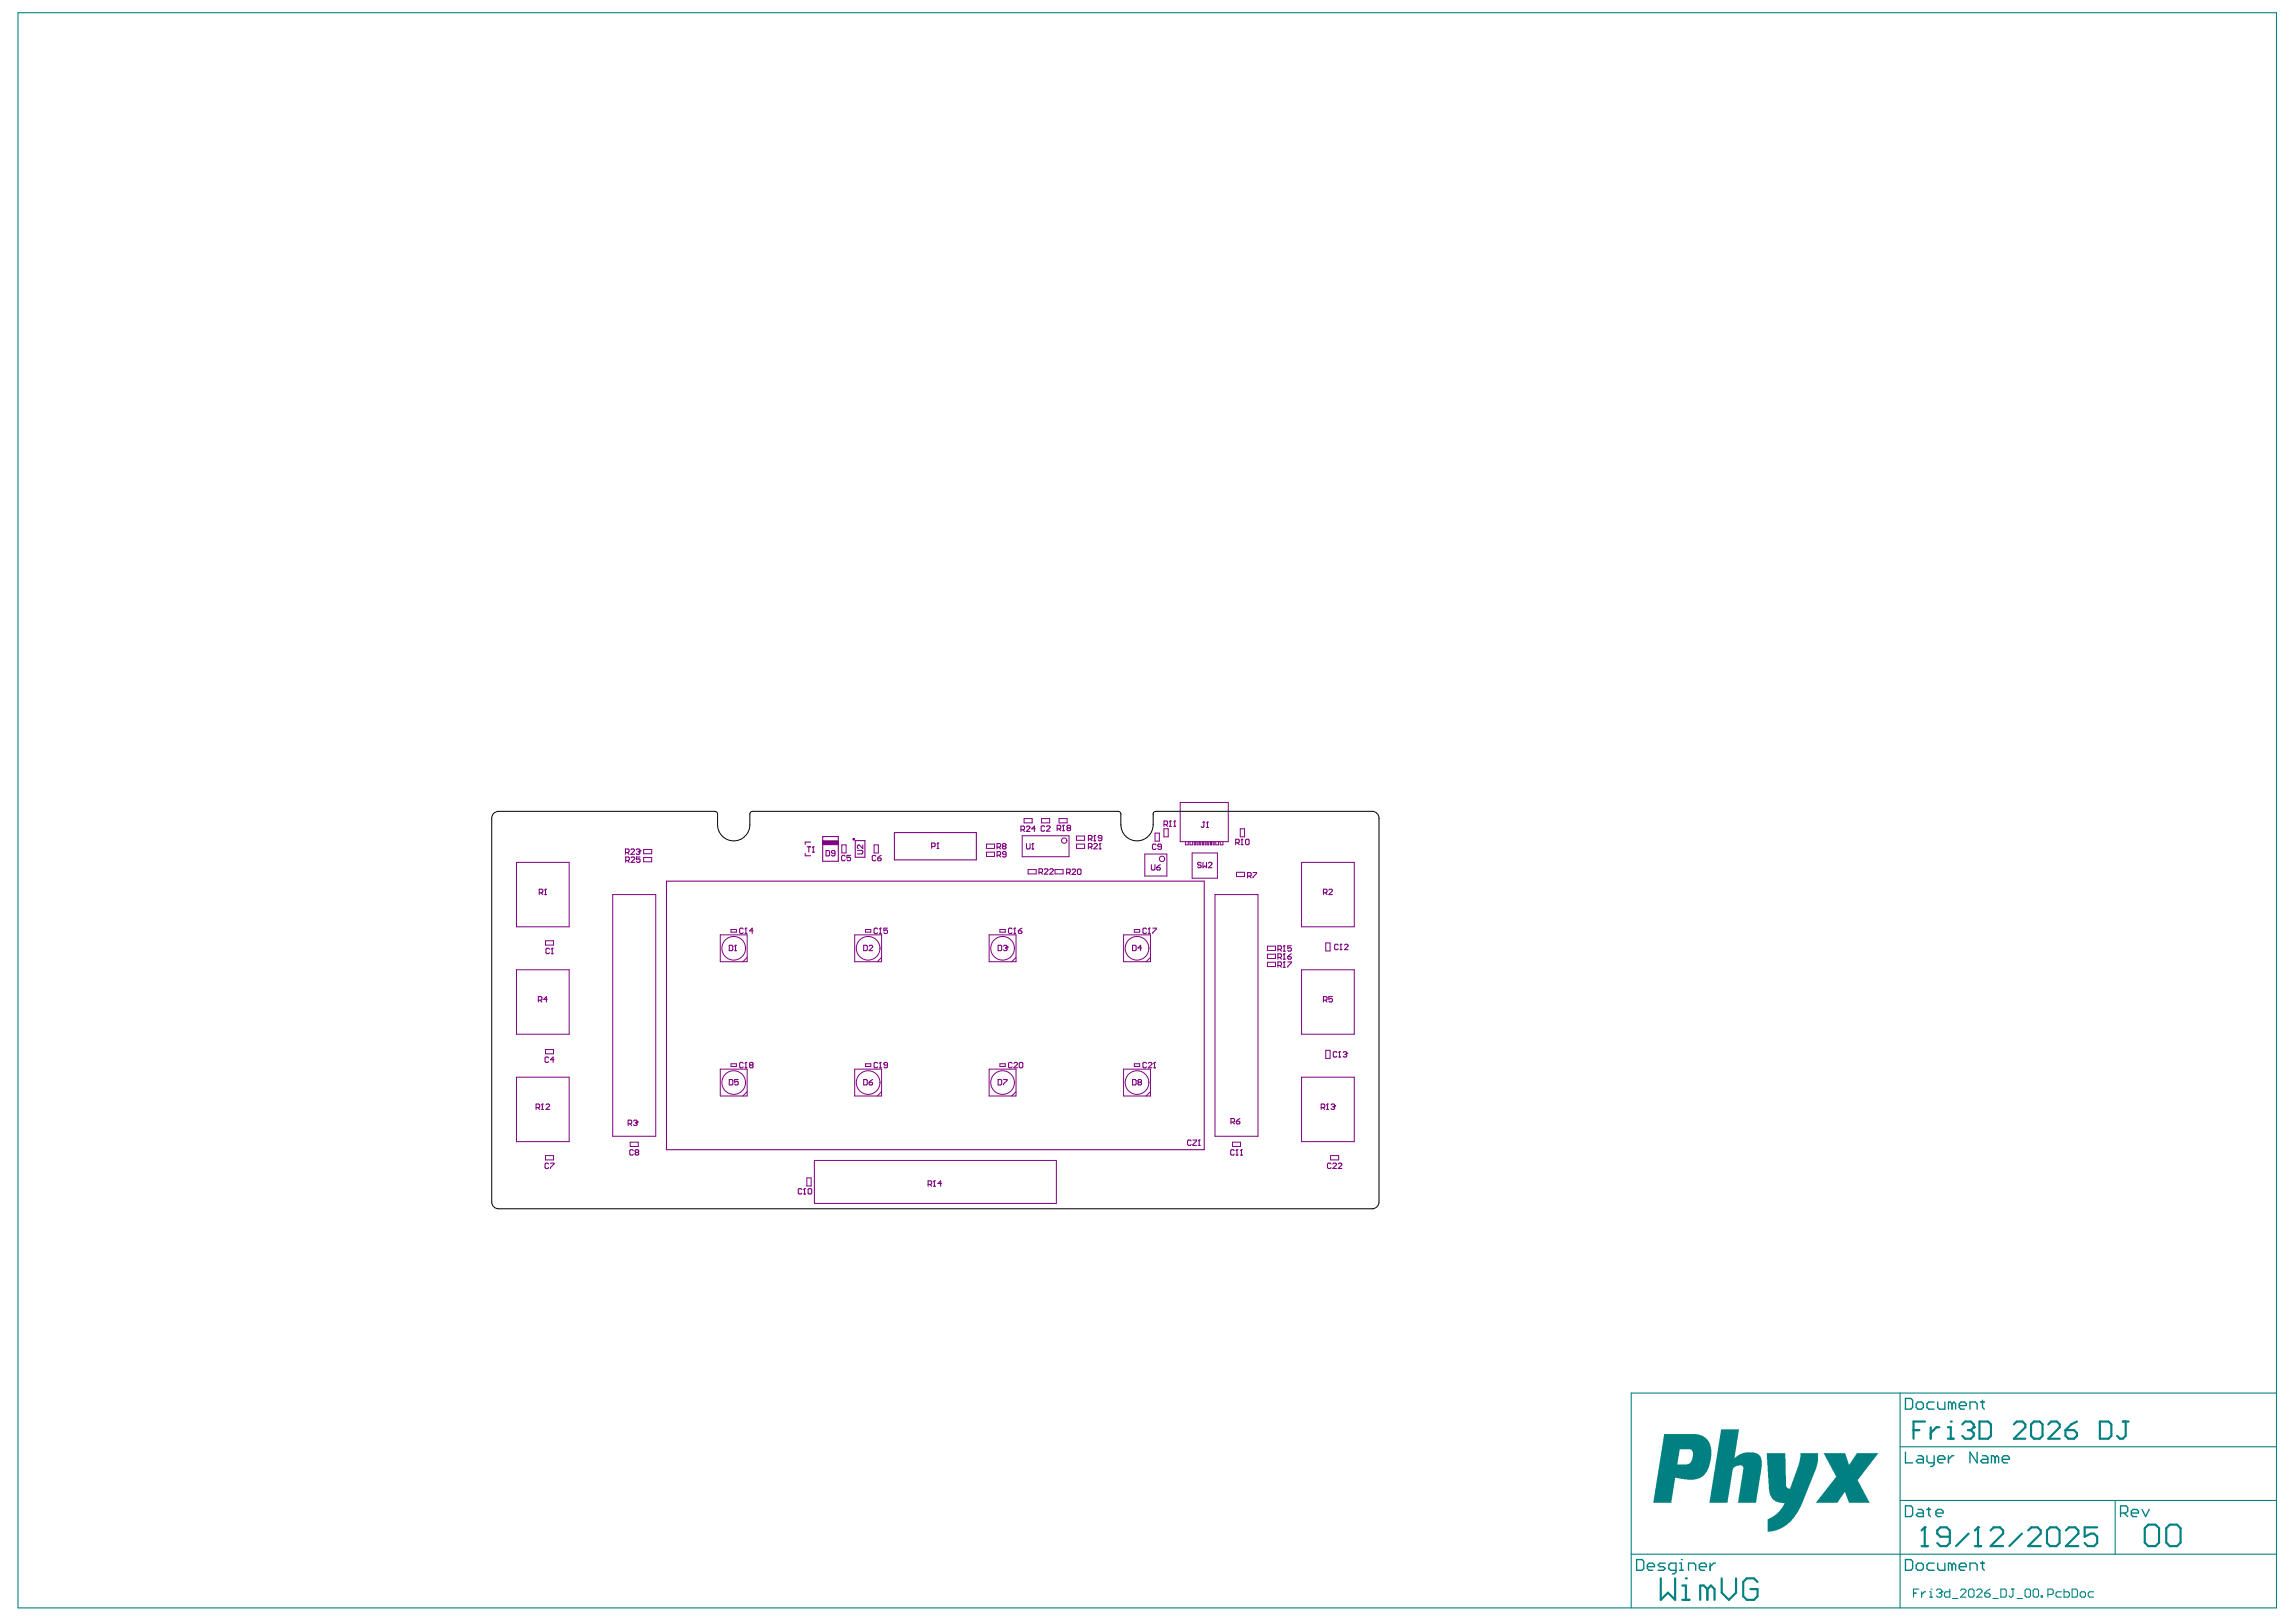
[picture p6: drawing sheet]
<svg xmlns="http://www.w3.org/2000/svg" width="297mm" height="210mm" viewBox="0 0 297 210" stroke-linecap="round" stroke-linejoin="round" font-family="sans-serif">
<g fill="none" stroke="#800080" stroke-width=".13">
<path d="M66.8 111.6h6.8v8.3h-6.8zM79.3 115.8h5.5v31.2h-5.5zM83.3 111h1v.5h-1zM83.3 109.9h1v.6h-1zM108.9 109.3h.6v1.1h-.6zM113.1 109.3h.5v1.1h-.5zM127.6 109.2h1.1v.6h-1.1zM127.6 110.3h1.1v.5h-1.1zM132.2 108.2h6.1v2.7h-6.1zM132.5 105.9h1v.6h-1zM133 112.5h1.1v.6h-1.1zM134.8 105.9h1v.6h-1z"/>
<path d="M136.5 112.5h1v.6h-1zM137 105.9h1.1v.6h-1.1zM139.3 109.2h1v.6h-1zM139.3 108.2h1v.5h-1zM148.1 110.5h2.9v2.9h-2.9zM149.4 107.8h.6v1.1h-.6zM150.6 107.3h.5v1h-.5zM152.7 103.8h6.2v5.1h-6.2zM153.4 108.9v.4h.3v-.4M154 108.9v.4h.3v-.4M154.2 110.4h3.3v3.2h-3.3zM154.5 108.9v.4h.1v-.4"/>
<path d="M154.9 108.9v.4h.1v-.4M155.2 108.9v.4h.1v-.4M155.6 108.9v.4h.1v-.4M155.9 108.9v.4h.1v-.4M156.2 108.9v.4h.2v-.4M156.6 108.9v.4h.1v-.4M156.9 108.9v.4h.2v-.4M157.2 115.8h5.6v31.2h-5.6zM157.3 108.9v.4h.3v-.4M157.9 108.9v.4h.3v-.4M160 112.9h1v.5h-1zM160.5 107.3h.5v1h-.5z"/>
<path d="M168.4 111.6h6.8v8.3h-6.8zM66.8 139.4h6.8v8.3h-6.8zM66.8 125.5h6.8v8.3h-6.8zM70.6 121.7h1v.6h-1zM70.6 135.8h1v.6h-1zM93.2 121h3.5v3.5h-3.5zM93.2 138.4h3.5v3.4h-3.5zM94.6 137.7h.7v.3h-.7zM94.6 120.3h.7v.3h-.7zM96.7 123.9l-.6 .6M110.6 121h3.5v3.5h-3.5zM110.6 138.4h3.5v3.4h-3.5z"/>
<path d="M112 137.7h.7v.3h-.7zM112 120.3h.7v.3h-.7zM114.1 123.9l-.6 .6M128 121h3.4v3.5h-3.4zM128 138.4h3.4v3.4h-3.4zM129.4 137.7h.7v.3h-.7zM129.4 120.3h.7v.3h-.7zM131.4 123.9l-.5 .6M145.4 121h3.4v3.5h-3.4zM145.4 138.4h3.4v3.4h-3.4zM146.8 137.7h.6v.3h-.6zM146.8 120.3h.6v.3h-.6z"/>
<path d="M148.8 123.9l-.5 .6M164 122.4h1v.6h-1zM164 123.5h1v.5h-1zM164 124.5h1v.6h-1zM168.4 139.4h6.8v8.3h-6.8zM168.4 125.5h6.8v8.3h-6.8zM171.5 122h.6v1.1h-.6zM171.5 135.9h.6v1.1h-.6zM70.6 149.5h1v.6h-1zM81.5 147.8h1.1v.6h-1.1zM96.7 141.3l-.6 .5M104.4 152.4h.5v1.1h-.5z"/>
<path d="M105.4 150.2h31.3v5.5h-31.3zM114.1 141.3l-.6 .5M131.4 141.3l-.5 .5M148.8 141.3l-.5 .5M159.4 147.8h1.1v.6h-1.1zM172.1 149.5h1.1v.6h-1.1z"/>
<circle cx="137.7" cy="108.8" r=".35"/>
<circle cx="150.3" cy="111.1" r=".35"/>
<circle cx="94.9" cy="122.7" r="1.53"/>
<circle cx="112.3" cy="122.7" r="1.53"/>
<circle cx="129.7" cy="122.7" r="1.53"/>
<circle cx="147.1" cy="122.7" r="1.53"/>
<circle cx="94.9" cy="140.1" r="1.53"/>
<circle cx="112.3" cy="140.1" r="1.53"/>
<circle cx="129.7" cy="140.1" r="1.53"/>
<circle cx="147.1" cy="140.1" r="1.53"/>
</g>
<g fill="none" stroke="#800080" stroke-width=".14">
<path d="M69.8 115.5h.3l.1-.1v-.2l-.1-.1h-.3v.7M70 115.5l.2 .3M70.5 115.8h.2M70.6 115.1h.1M70.6 115.1l-.1 .1M70.6 115.1v.7M80.9 110.3h.4l.1-.1v-.2l-.1-.1h-.4v.7M81 111.4h.3l.1-.2v-.2l-.1-.1h-.3v.7M81.2 110.3l.2 .3M81.2 111.4l.2 .2M81.6 110l.1-.1h.3l.1 .1v.1l-.5 .5h.5M81.6 111l.2-.1h.2l.1 .1v.1l-.5 .5h.5"/>
<path d="M82.3 110l.1-.1h.3l.1 .2M82.5 110.2h.2M82.7 110.2l.1 .1-.1 .3h-.3l-.1-.2M82.8 110.1h.1M82.8 110.1l-.1 .1M82.8 110.9h-.5v.3l.3-.1 .2 .1v.3l-.1 .1h-.2l-.2-.1M86.2 114h69.6v34.8h-69.6zM104.2 110.4v.3h.7M104.4 109.6h.5M104.6 109.6v.7M104.9 109h-.7v.3M105.1 110.3h.2"/>
<path d="M105.2 109.6h.1M105.2 109.6v.7M105.2 109.6l-.1 .1M106.4 109h2.1M106.4 108.3h2.1v3.2h-2.1zM106.4 108.8h2.1M106.4 108.9h2.1M106.4 109.1h2.1M106.4 109.2h2.1M106.4 109.3h2.1M106.9 110.1h.3l.1 .1v.4l-.1 .2h-.3zM108 110.4h-.3l-.1-.1 .1-.2h.2l.1 .1v.4l-.1 .2h-.2l-.1-.2"/>
<path d="M109.3 110.8l-.1-.1h-.2l-.1 .1v.5l.1 .1h.2l.1-.1M110 110.7h-.4v.3l.3-.1 .1 .1v.3l-.1 .1h-.2l-.1-.1M110.6 108.8h1.3v2.1h-1.3zM110.9 110h.6l.1 .2v.2l-.1 .1h-.6M111.6 109.4v.4l-.4-.4h-.2l-.1 .1v.2l.1 .1M113.3 110.8l-.1-.1h-.2l-.2 .1v.5l.2 .1h.2l.1-.1M113.5 111h.4l.1 .3-.1 .1h-.2l-.2-.1zM114 110.7l-.5 .3M115.7 107.7h10.6v3.6h-10.6zM120.5 109.6h.4l.1-.2v-.2l-.1-.1h-.4v.7M121.2 109.8h.3M121.3 109.1h.1"/>
<path d="M121.3 109.1l-.1 .1M121.3 109.1v.7M129 109.6h.3l.2-.1v-.2l-.2-.1h-.3v.7M129 110.7h.3l.2-.1v-.3l-.2-.1h-.3v.7M129.2 109.6l.3 .3M129.2 110.7l.3 .2M129.8 109.5l-.1-.1 .1-.2h.2l.1 .1-.1 .2M129.8 109.5l-.1 .1 .1 .3h.2l.1-.2-.1-.2M129.8 109.5h.2M130.2 110.6h-.4l-.1-.2 .1-.2h.2l.2 .1v.5l-.2 .1h-.2l-.1-.1M132.1 107.4h.3l.1-.1v-.3l-.1-.1h-.3v.7M132.3 107.4l.2 .2"/>
<path d="M132.8 107l.1-.1h.2l.1 .1v.1l-.4 .5h.4M132.8 109.2v.5l.1 .2h.2l.2-.2v-.5M133.5 109.9h.2M133.6 109.2h.1M133.6 109.2v.7M133.6 109.2l-.1 .1M133.9 107.3h-.4l.3-.4v.7M134.4 112.9h.4l.1-.1v-.3l-.1-.1h-.4v.7M134.6 112.9l.3 .2M135.1 112.5l.1-.1h.3l.1 .1v.2l-.5 .4h.5M135.2 107l-.2-.1h-.2l-.1 .1v.5l.1 .1h.2l.2-.1M135.4 107l.1-.1h.2l.2 .1v.1l-.5 .5h.5"/>
<path d="M135.8 112.5l.1-.1h.3l.1 .1v.2l-.5 .4h.5M136.8 107.3h.3l.1-.2v-.2l-.1-.1h-.3v.7M137 107.3l.2 .2M137.5 107.5h.2M137.6 106.8h.1M137.6 106.8l-.1 .1M137.6 106.8v.7M138 112.9h.3l.2-.1v-.2l-.2-.1h-.3v.7M138.2 107.1l-.2-.1 .2-.2h.2l.1 .1-.1 .2M138.2 107.1l-.2 .2 .2 .2h.2l.1-.1-.1-.3M138.2 107.1h.2M138.2 112.9l.3 .3"/>
<path d="M138.7 112.6l.1-.1h.2l.2 .1v.1l-.5 .5h.5M139.4 112.6l.1-.1h.2l.2 .1v.4l-.2 .2h-.2l-.1-.2zM140.8 109.6h.4l.1-.1v-.2l-.1-.1h-.4v.7M140.8 108.6h.4l.1-.1v-.3l-.1-.1h-.4v.7M141 108.6l.3 .2M141 109.6l.3 .3M141.5 108.8h.2M141.5 109.3l.1-.1h.3l.1 .1v.1l-.5 .5h.5M141.6 108.1h.1M141.6 108.1l-.1 .1M141.6 108.1v.7M142.2 109.9h.2"/>
<path d="M142.3 109.2h.1M142.3 109.2v.7M142.3 109.2l-.1 .1M142.5 108.5h-.3l-.1-.2 .1-.2h.2l.1 .1v.5l-.1 .1h-.2l-.1-.1M149 111.9v.6l.1 .1h.2l.1-.1v-.6M149.6 109.4l-.2-.2h-.2l-.1 .2v.4l.1 .1h.2l.2-.1M149.6 112.2h.4l.1 .3-.1 .1h-.2l-.2-.1zM150.1 111.9l-.5 .3M150.3 109.6h-.4l-.1-.1 .1-.3h.2l.2 .2v.4l-.2 .1h-.2l-.1-.1M150.6 106.7h.3l.2-.1v-.2l-.2-.2h-.3v.7M150.8 106.7l.3 .2M151.3 106.9h.2"/>
<path d="M151.4 106.2h.1M151.4 106.2l-.1 .2M151.4 106.2v.7M151.9 106.9h.2M152 106.2h.1M152 106.2v.7M152 106.2l-.1 .2M155.4 111.7l-.1-.1h-.2l-.2 .1 .2 .2h.2l.1 .2-.1 .2h-.2l-.2-.1M155.6 106.4h.3M155.6 111.6v.7l.3-.2 .2 .2v-.7M155.7 106.4v.6l-.1 .1-.2-.1M156.1 107.1h.2"/>
<path d="M156.2 106.4h.1M156.2 106.4l-.1 .1M156.2 106.4v.7M156.3 111.7l.1-.1h.3l.1 .1v.1l-.5 .5h.5M159.9 109.1h.3l.1-.1v-.3l-.1-.1h-.3v.7M160.1 109.1l.2 .2M160.6 109.3h.2M160.7 108.6h.1M160.7 108.6v.7M160.7 108.6l-.1 .1M161.1 108.7l.2-.1h.2l.1 .1v.5l-.1 .1h-.2l-.2-.1zM161.4 113.4h.4l.1-.1v-.3l-.1-.1h-.4v.7"/>
<path d="M161.6 113.4l.3 .2M162.1 112.9h.5l-.5 .7M171.2 115.5h.4l.1-.1v-.2l-.1-.1h-.4v.7M171.4 115.5l.3 .3M171.9 115.2l.1-.1h.3l.1 .1v.1l-.5 .5h.5M69.6 129.4h.4l.1-.1v-.2l-.1-.1h-.4v.7M69.9 129.4l.2 .3M70.8 129.3h-.5l.4-.3v.7M71 136.9l-.1-.1h-.3l-.1 .1v.5l.1 .1h.3l.1-.1M71.1 122.8l-.1-.1h-.3l-.1 .1v.5l.1 .1h.3l.1-.1M71.3 123.4h.3M71.4 122.7h.1"/>
<path d="M71.4 122.7v.7M71.4 122.7l-.1 .1M71.7 137.1h-.5l.4-.3v.7M94.3 122.3h.4l.1 .1v.5l-.1 .1h-.4zM94.3 139.7h.4l.1 .1v.5l-.1 .1h-.4zM95 123h.3M95.2 122.3h.1M95.2 122.3v.7M95.2 122.3l-.2 .1M95.5 139.7h-.5v.4l.3-.2 .2 .2v.2l-.1 .1h-.2l-.2-.1M96.2 137.6l-.2-.1h-.2l-.1 .1v.5l.1 .1h.2l.2-.1M96.2 120.2l-.2-.1h-.2l-.1 .1v.5l.1 .1h.2l.2-.1"/>
<path d="M96.4 138.2h.2M96.4 120.8h.2M96.5 137.5h.1M96.5 120.1h.1M96.5 120.1v.7M96.5 137.5v.7M96.5 137.5l-.1 .1M96.5 120.1l-.1 .1M97.1 137.8l-.1 .2 .1 .2h.2l.1-.1-.1-.3M97.1 137.8l-.1-.1 .1-.2h.2l.1 .1-.1 .2M97.1 137.8h.2M97.4 120.5h-.4l.3-.4v.7"/>
<path d="M111.7 122.3h.4l.1 .1v.5l-.1 .1h-.4zM111.7 139.7h.4l.1 .1v.5l-.1 .1h-.4zM112.4 122.4l.1-.1h.3l.1 .1v.2l-.5 .4h.5M112.9 139.7l-.5 .4M113.5 137.6l-.1-.1h-.2l-.1 .1v.5l.1 .1h.2l.1-.1M113.5 120.2l-.1-.1h-.2l-.1 .1v.5l.1 .1h.2l.1-.1M113.8 138.2h.2M113.8 120.8h.2M113.9 137.5h.1M113.9 120.1h.1M113.9 120.1v.7M113.9 137.5v.7"/>
<path d="M113.9 137.5l-.1 .1M113.9 120.1l-.1 .1M114.8 137.8h-.3l-.1-.1 .1-.2h.2l.1 .1v.5l-.1 .1h-.2l-.1-.1M114.8 120.1h-.4v.4l.3-.2 .1 .2v.2l-.1 .1h-.2l-.1-.1M129.1 122.3h.4l.1 .1v.5l-.1 .1h-.4zM129.1 139.7h.4l.1 .1v.5l-.1 .1h-.4zM129.8 122.4l.1-.1h.3l.1 .3M129.8 139.7h.5l-.5 .7M130.1 122.7h.1M130.2 122.7l.1 .1-.1 .2h-.3l-.1-.1M130.3 122.6h.1M130.3 122.6l-.1 .1"/>
<path d="M130.9 137.6l-.1-.1h-.2l-.1 .1v.5l.1 .1h.2l.1-.1M130.9 120.2l-.1-.1h-.2l-.1 .1v.5l.1 .1h.2l.1-.1M131.2 137.6l.1-.1h.2l.1 .1v.1l-.4 .5h.4M131.2 120.8h.2M131.3 120.1h.1M131.3 120.1l-.1 .1M131.3 120.1v.7M131.7 120.5h.4l.1 .2-.1 .1h-.2l-.2-.1zM131.9 137.6l.1-.1h.2l.1 .1v.5l-.1 .1h-.2l-.1-.1zM132.2 120.1l-.5 .4M146.5 122.3h.4l.1 .1v.5l-.1 .1h-.4zM146.5 139.7h.4l.1 .1v.5l-.1 .1h-.4z"/>
<path d="M147.7 122.7h-.5l.4-.4v.7M148.3 137.6l-.1-.1h-.2l-.1 .1v.5l.1 .1h.2l.1-.1M148.3 120.2l-.1-.1h-.2l-.1 .1v.5l.1 .1h.2l.1-.1M148.6 137.6l.1-.1h.2l.1 .1v.1l-.4 .5h.4M148.6 120.8h.2M148.7 120.1h.1M148.7 120.1v.7M148.7 120.1l-.1 .1M149.1 120.1h.5l-.5 .7M149.3 138.2h.2M149.4 137.5h.1M149.4 137.5v.7"/>
<path d="M149.4 137.5l-.1 .1M165.3 122.9h.4l.1-.2v-.2l-.1-.1h-.4v.7M165.3 123.9h.4l.1-.1v-.2l-.1-.2h-.4v.7M165.3 124.9h.4l.1-.1v-.2l-.1-.1h-.4v.7M165.6 122.9l.2 .2M165.6 123.9l.2 .2M165.6 124.9l.2 .3M166 123.1h.3M166 124.1h.3M166 125.2h.3M166.1 122.4h.1M166.1 123.4h.1"/>
<path d="M166.1 124.5h.1M166.1 122.4l-.1 .1M166.1 122.4v.7M166.1 123.4v.7M166.1 124.5v.7M166.1 123.4l-.1 .2M166.1 124.5l-.1 .1M166.6 123.8h.3l.2 .2-.2 .1h-.2l-.1-.1zM166.6 124.5h.5l-.5 .7M167.1 122.4h-.5v.3l.2-.1 .3 .1v.3l-.2 .1h-.2l-.1-.1M167.1 123.4l-.5 .4M171.2 129.4h.4l.1-.1v-.2l-.1-.1h-.4v.7"/>
<path d="M171.4 129.4l.3 .3M172.4 129h-.5v.3l.2-.1 .3 .1v.3l-.1 .1h-.3l-.1-.1M173 136.2l-.2-.1h-.2l-.1 .1v.5l.1 .1h.2l.2-.1M173.1 122.3l-.1-.1h-.2l-.1 .1v.5l.1 .1h.2l.1-.1M173.2 136.8h.2M173.3 136.1h.1M173.3 136.1v.7M173.3 136.1l-.1 .1M173.4 122.9h.2M173.5 122.2h.1M173.5 122.2v.7M173.5 122.2l-.1 .1"/>
<path d="M173.8 136.2l.1-.1h.2l.1 .2M173.9 122.3l.2-.1h.2l.1 .1v.1l-.5 .5h.5M174 136.4h.1M174.1 136.4l.1 .2-.1 .2h-.2l-.1-.1M174.2 136.3h.1M174.2 136.3l-.1 .1M69.4 143.3h.3l.1-.1v-.2l-.1-.1h-.3v.7M69.6 143.3l.2 .3M70.1 143.6h.2M70.2 142.9h.1M70.2 142.9l-.1 .1M70.2 142.9v.7"/>
<path d="M70.6 143l.1-.1h.3l.1 .1v.1l-.5 .5h.5M71 150.6l-.1-.1h-.3l-.1 .1v.5l.1 .1h.3l.1-.1M71.2 150.5h.5l-.5 .7M81.3 145.4h.3l.1-.1v-.2l-.1-.1h-.3v.7M81.5 145.4l.2 .3M81.9 148.9l-.1-.1h-.2l-.1 .1v.5l.1 .1h.2l.1-.1M82 145.1l.1-.1h.2l.1 .2M82.2 145.3h.1M82.3 149.1l-.1-.1 .1-.2h.2l.1 .1-.1 .2M82.3 149.1l-.1 .1 .1 .3h.2l.1-.1-.1-.3M82.3 149.1h.2M82.3 145.3l.1 .1-.1 .3h-.2l-.1-.2"/>
<path d="M82.4 145.2h.1M82.4 145.2l-.1 .1M103.7 153.9l-.1-.1h-.2l-.1 .1v.5l.1 .1h.2l.1-.1M104 154.5h.2M104.1 153.8h.1M104.1 153.8v.7M104.1 153.8l-.1 .1M104.5 153.9l.2-.1h.2l.1 .1v.5l-.1 .1h-.2l-.2-.1zM112.4 140.1h.4l.1 .2-.1 .1h-.3l-.1-.1zM120.1 153.3h.3l.1-.1v-.3l-.1-.1h-.3v.7M120.3 153.3l.2 .2M120.8 153.5h.2"/>
<path d="M120.9 152.8h.1M120.9 152.8l-.1 .1M120.9 152.8v.7M121.8 153.2h-.5l.4-.4v.7M147.3 140.1l-.1 .1 .1 .2h.3l.1-.1-.1-.2M147.3 140.1l-.1-.2 .1-.2h.3l.1 .1-.1 .3M147.3 140.1h.3M154.1 147.6l-.1-.1h-.2l-.2 .1v.5l.2 .1h.2l.1-.1M154.3 147.5h.5v.1l-.5 .5v.1h.5M155 148.2h.3M155.1 147.5h.1M155.1 147.5v.7"/>
<path d="M155.1 147.5l-.1 .1M159.3 145.2h.3l.1-.1v-.2l-.1-.1h-.3v.6M159.5 145.2l.2 .2M159.7 148.9l-.1-.1h-.3l-.1 .1v.5l.1 .1h.3l.1-.1M159.9 149.5h.2M159.9 145.1h.4l.1 .2-.1 .1h-.2l-.2-.1zM160 148.8h.1M160 148.8v.7M160 148.8l-.1 .1M160.4 144.8l-.5 .3M160.5 149.5h.2M160.6 148.8h.1"/>
<path d="M160.6 148.8l-.1 .1M160.6 148.8v.7M170.9 143.3h.4l.1-.1v-.2l-.1-.1h-.4v.7M171.2 143.3l.2 .3M171.6 143.6h.3M171.7 142.9h.1M171.7 142.9l-.1 .1M171.7 142.9v.7M172.2 143l.1-.1h.2l.2 .2M172.2 150.6l-.1-.1h-.2l-.2 .1v.5l.2 .1h.2l.1-.1M172.4 143.2h.1M172.4 150.6l.1-.1h.3l.1 .1v.2l-.5 .4h.5"/>
<path d="M172.5 143.2l.2 .1-.2 .3h-.2l-.1-.1M172.7 143.1h.1M172.7 143.1l-.2 .1M173.1 150.6l.1-.1h.3l.1 .1v.2l-.5 .4h.5"/>
</g>
<circle cx="110.5" cy="108.6" r=".09" fill="none" stroke="#800080" stroke-width=".17"/>
<g fill="#008080">
<path d="M222.7 185h2.3l-.6 3.7 .7-.5 .7-.2h1.3l.4 .2 .3 .4 .1 .4v.9l-.7 4.6h-2.4l.7-4.2a.58 .58 0 0 0-.1-.6h-.7l-.3 .2a.59 .59 0 0 0-.3 .6l-.6 4h-2.4z"/>
<path d="M228.5 188.1h2.5l.1 4.2v.2l.3 .2 .2-.1 1.1-3.1 .2-.9v-.5h2.3v1l-.3 1.3-1.9 4.6-.8 1.2-1 1.2-1 .5-.8 .3-.7 .1v-1.2a.45 .45 0 0 1 .4-.7l.7-.4 .6-.6 .5-.9h-.7l-.6-.2-.4-.4-.2-.4-.2-.7z"/>
<path d="M235.9 188.1h2.8l.5 1.4 .2-.1 .8-1.3h2.8l-2.6 3.3a.38 .38 0 0 0 .1 .5l1.4 2.6h-2.7l-.5-1.4h-.1l-.9 1.4h-2.8l2.2-2.8 .2-.3a.34 .34 0 0 0 .1-.6z"/>
<path d="M215.3 185.6h4.2l.8 .2 .6 .5 .4 .7 .1 .5-.1 1.4-.2 .8-.3 .7-.5 .6-.3 .2-.8 .3h-.9l-1.6-.3-.5 3.3h-2.3zM217.3 187.5l-.3 2h1.3l.3-.1 .3-.5 .1-.7a.57 .57 0 0 0-.3-.7z"/>
</g>
<g fill="none" stroke="#008080" stroke-width=".14">
<path d="M2.3 1.6h292.2v206.5h-292.2zM245.8 187.2h48.7M245.8 194.2h48.7M245.8 180.3v27.8M273.6 194.2v6.9M294.5 180.3h-83.5v27.8M211 201.1h83.5M247.6 206.2h.3M248.3 205.6h-.7v1.1M248.6 206v.7M249.1 206h-.2l-.3 .3M249.6 206h.2v.7"/>
<path d="M249.6 206.7h.4M249.8 205.6h.1M250.5 205.8l.2-.2h.3l.2 .2v.2M250.9 206.2h.1M251 206.2l.2 .1v.2l-.2 .2h-.3l-.2-.2M251.2 206h.1M251.2 206l-.2 .2M252.3 205.6v1.1h-.6l-.1-.2v-.3l.1-.2h.6M252.6 206.9h.7M253.6 205.8l.2-.2h.4l.1 .2v.2l-.7 .7h.7M254.7 205.8l.2-.2h.3l.2 .2v.7l-.2 .2h-.3l-.2-.2zM255.7 205.8l.2-.2h.3l.2 .2v.2l-.7 .7h.7"/>
<path d="M256.8 206.2h.5l.2 .1v.2l-.2 .2h-.4l-.1-.2zM257.5 205.6l-.4 .2-.3 .4M257.8 206.9h.7M258.9 205.6h.5l.2 .2v.7l-.2 .2h-.5zM260.2 205.6h.4M260.4 205.6v.9l-.2 .2h-.1l-.2-.2M260.9 206.9h.7M262 205.8l.2-.2h.3l.2 .2v.7l-.2 .2h-.3l-.2-.2zM263 205.8l.2-.2h.4l.1 .2v.7l-.1 .2h-.4l-.2-.2zM264.1 206.5h.1v.2h-.1zM264.9 206.3h.6l.1-.1v-.4l-.1-.2h-.6v1.1M266.7 206h-.5l-.2 .2v.3l.2 .2h.5"/>
<path d="M267 205.6v1.1h.6l.1-.2v-.3l-.1-.2h-.6M268.1 205.6h.5l.2 .2v.7l-.2 .2h-.5zM269.3 206h.3l.2 .2v.3l-.2 .2h-.3l-.2-.2v-.3zM270.9 206h-.6l-.1 .2v.3l.1 .2h.6"/>
</g>
<g fill="none" stroke="#008080" stroke-width=".17">
<path d="M246.5 181h.7l.2 .2v.9l-.2 .3h-.7zM246.5 187.9v1.4h.9M246.5 194.9h.7l.2 .2v.9l-.2 .3h-.7zM247.9 181.7l.2-.3h.5l.2 .3v.4l-.2 .3h-.5l-.2-.3zM248.1 188.4h.5l.2 .2v.7h-.7l-.2-.2 .2-.3h.7M248.1 195.3h.5l.2 .3v.7h-.7l-.2-.3 .2-.2h.7M249.3 188.4v.7l.2 .2h.7M249.3 195.3h.5M249.5 195.1v.9l.3 .3M250.2 181.4h-.7l-.2 .3v.4l.2 .3h.7M250.2 188.4v1.1l-.2 .3h-.2M250.5 195.8h.9v-.2l-.3-.3h-.4l-.2 .3v.4l.2 .3h.4"/>
<path d="M250.7 181.4v.7l.2 .3h.7v-1M250.7 188.8h.9v-.2l-.2-.2h-.5l-.2 .2v.5l.2 .2h.5M252.1 188.4v.9M252.5 181.7l-.2-.3h-.2v1M252.5 181.7v.7M252.5 181.7l.3-.3 .2 .3v.7M252.8 188.4h-.3l-.4 .4M253.5 181.9h.9v-.2l-.2-.3h-.5l-.2 .3v.4l.2 .3h.5M254.9 182.4v-1h.7l.2 .3v.7M255.8 187.9v1.4l-.9-1.4v1.4M256.2 181.4h.5M256.5 188.4h.4l.3 .2v.7h-.7l-.3-.2 .3-.3h.7"/>
<path d="M256.5 181.2v.9l.2 .3M258.1 188.6l-.2-.2h-.3v.9M258.1 188.6v.7M258.1 188.6l.2-.2 .3 .2v.7M259 188.8h1v-.2l-.3-.2h-.4l-.3 .2v.5l.3 .2h.4M274.3 195.8h.7l.3-.2v-.5l-.3-.2h-.7v1.4M274.8 195.8l.5 .5M275.7 195.8h1v-.2l-.3-.3h-.4l-.3 .3v.4l.3 .3h.4M277.1 195.3l.5 1 .4-1M211.7 201.8h.7l.3 .3v.9l-.3 .2h-.7zM213.1 202.7h.9v-.2l-.2-.2h-.4l-.3 .2v.5l.3 .2h.4M215.4 202.3h-.7l-.2 .2 .2 .2h.5l.2 .3-.2 .2h-.7"/>
<path d="M216.8 203.2h-.7l-.2-.2v-.5l.2-.2h.7v1.1l-.2 .3h-.2M217.3 203.2h.5M217.3 202.3h.2v.9M217.5 201.8h.1M218.5 203.2v-.9h.6l.3 .2v.7M219.8 202.7h1v-.2l-.3-.2h-.4l-.3 .2v.5l.3 .2h.4M221.2 202.3v.9M221.9 202.3h-.2l-.5 .4M246.5 201.8h.7l.2 .3v.9l-.2 .2h-.7zM247.9 202.5l.2-.2h.5l.2 .2v.5l-.2 .2h-.5l-.2-.2zM250.2 202.3h-.7l-.2 .2v.5l.2 .2h.7M250.7 202.3v.7l.2 .2h.7v-.9"/>
<path d="M252.5 202.5l-.2-.2h-.2v.9M252.5 202.5v.7M252.5 202.5l.3-.2 .2 .2v.7M253.5 202.7h.9v-.2l-.2-.2h-.5l-.2 .2v.5l.2 .2h.5M254.9 203.2v-.9h.7l.2 .2v.7M256.2 202.3h.5M256.5 202.1v.9l.2 .2"/>
</g>
<g fill="none" stroke="#008080" stroke-width=".28">
<path d="M247.6 185.1h.7M249 197.7h.1M249 197.7v2.4M249 197.7l-.4 .4M249 184h-1.4v2.2M249.8 184.7v1.5M250.9 184.7h-.4l-.7 .7M252 184.7h.4v1.5M252 186.2h.7M252.3 198.9h-1.3l-.4-.4v-.4l.4-.4h.8l.5 .4v1.6l-.5 .4h-.8l-.4-.4M252.4 184h.1M253.9 184.3l.3-.3h.8l.3 .3v.4"/>
<path d="M254.6 185.1h.4M254.7 198.5l-1.6 1.6M255 185.1l.3 .3v.4l-.3 .4h-.8l-.3-.4M255.3 184.7h.1M255.3 184.7l-.3 .4M255.9 197.7h.1M255.9 197.7v2.4M255.9 197.7l-.4 .4M256.1 184h1.1l.4 .3v1.5l-.4 .4h-1.1zM257.5 198.1l.4-.4h.8l.4 .4v.4l-1.6 1.6h1.6M260.5 184.3l.4-.3h.8l.3 .3v.4l-1.5 1.5h1.5M261.6 198.5l-1.6 1.6"/>
<path d="M262.4 198.1l.4-.4h.8l.4 .4v.4l-1.6 1.6h1.6M262.8 184.3l.3-.3h.8l.3 .3v1.5l-.3 .4h-.8l-.3-.4zM264.8 198.1l.4-.4h.8l.5 .4v1.6l-.5 .4h-.8l-.4-.4zM265 184.3l.4-.3h.7l.4 .3v.4l-1.5 1.5h1.5M267.2 185.1h1.1l.4 .3v.4l-.4 .4h-.7l-.4-.4zM267.3 198.1l.4-.4h.8l.4 .4v.4l-1.6 1.6h1.6M268.7 184l-.7 .3-.8 .8M271.3 197.7h-1.6v1.2l.8-.4h.4l.4 .4v.8l-.4 .4h-.8l-.4-.4M271.7 184h1.1l.3 .3v1.5l-.3 .4h-1.1zM274.6 184h.8M275 184v1.8l-.4 .4h-.3l-.4-.4M277.5 197.8l.4-.5h1l.4 .5v1.8l-.4 .5h-1l-.4-.5z"/>
<path d="M280.3 197.8l.4-.5h.9l.5 .5v1.8l-.5 .5h-.9l-.4-.5zM214.9 204.3v2.7l.9-.9 .9 .9v-2.7M217.6 207h1M217.6 205.2h.5v1.8M218.1 204.3h.1M220.9 205.6l-.5-.4h-.4v1.8M220.9 205.6v1.4M220.9 205.6l.5-.4 .4 .4v1.4M222.7 204.3v1.8l1 .9 .9-.9v-1.8M227.4 204.7l-.5-.4h-.9l-.5 .4v1.9l.5 .4h.9l.5-.4v-1h-.9M248.6 200.1h.8M255.5 200.1h.8"/>
</g>
<path d="M63.9 105.3l.3-.2 .3-.1h28h.2l.1 .4v1.3a2.09 2.09 0 0 0 2.1 2.1 2.09 2.09 0 0 0 2.1-2.1v-1.3l.1-.2 .3-.2h47.2h.2l.2 .4v1.3a2.09 2.09 0 0 0 2.1 2.1 2.09 2.09 0 0 0 2.1-2.1v-1.3v-.2l.3-.2h28a.88 .88 0 0 1 .9 .9v49.6a.88 .88 0 0 1-.9 .9h-113a.88 .88 0 0 1-.9-.9v-49.6l.1-.4zM177.5 105h.1" fill="none" stroke="#000" stroke-width=".13"/>
</svg>
